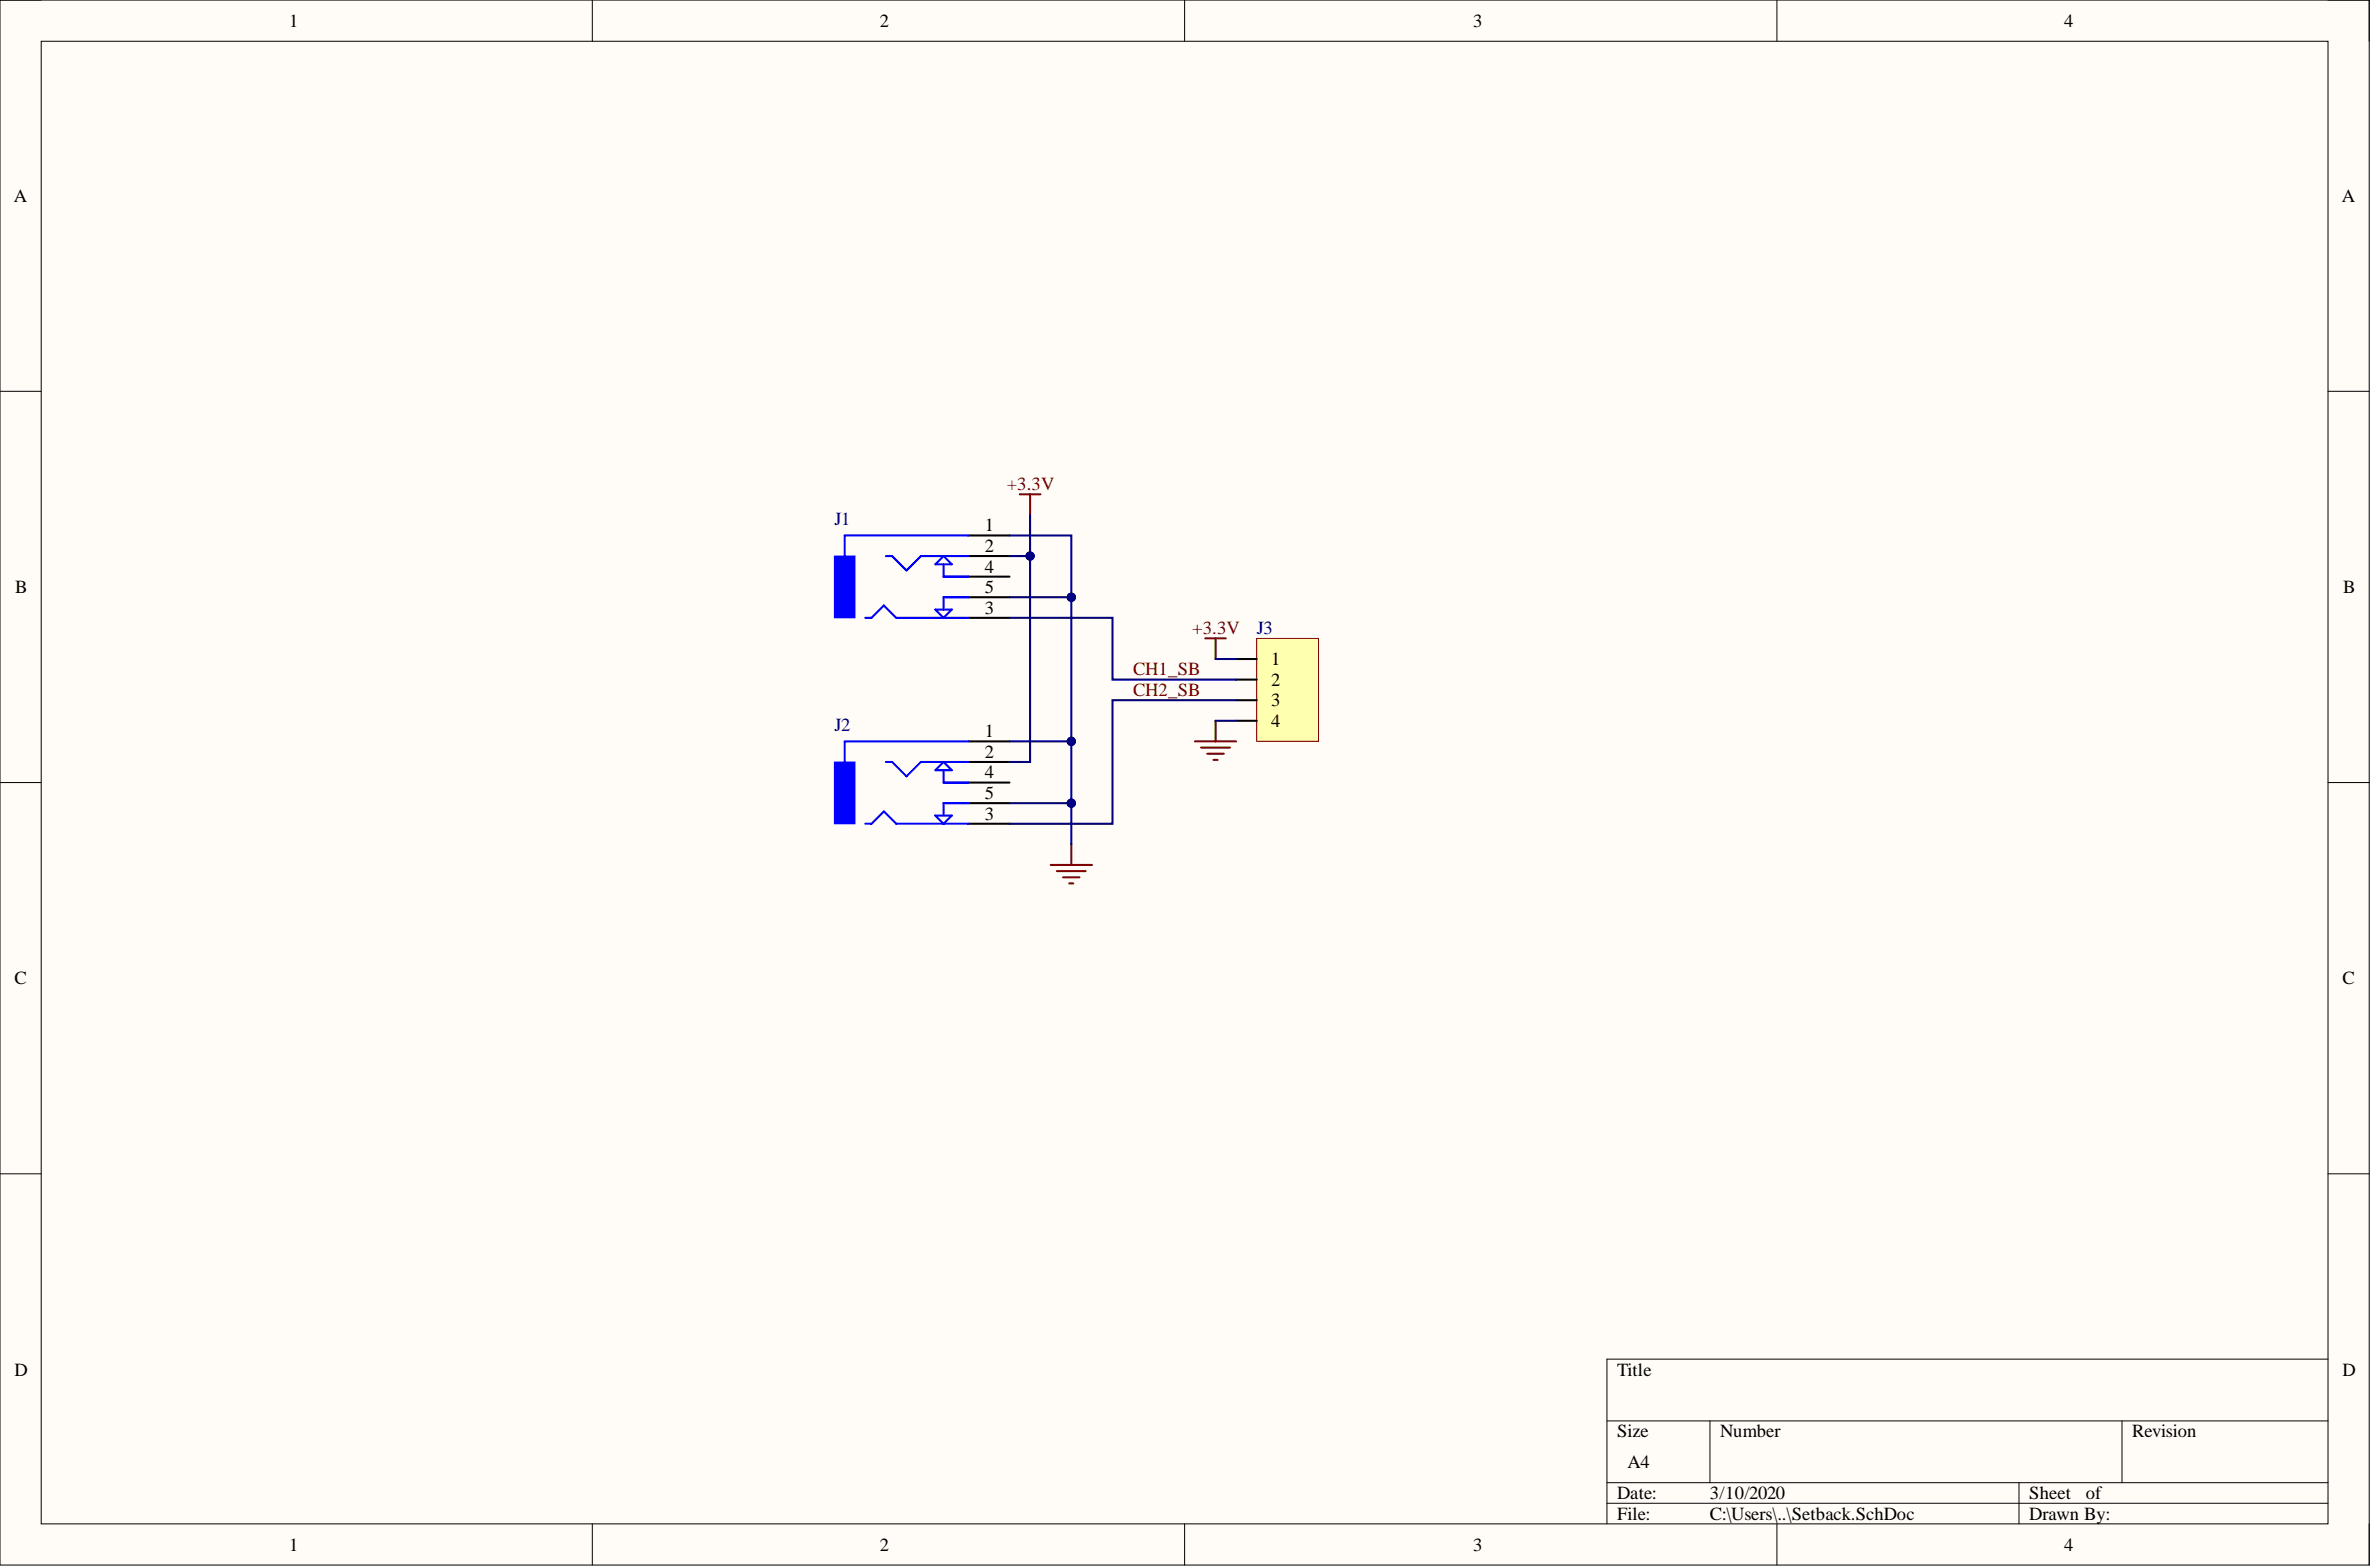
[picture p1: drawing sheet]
<svg xmlns="http://www.w3.org/2000/svg" width="292mm" height="193mm" viewBox="0 0 292 193" stroke-linecap="round" stroke-linejoin="round" font-family="sans-serif">
<defs><g id="words">
<g font-size="2.3">
<text x="35.6" y="3.3">1</text>
<text x="108.4" y="3.3">2</text>
<text x="181.5" y="3.3">3</text>
<text x="254.3" y="3.3">4</text>
<text x="1.7" y="24.9">A</text>
<text x="288.5" y="24.9">A</text>
<text x="121.3" y="65.4">1</text>
<text x="121.3" y="68">2</text>
<text x="121.3" y="70.5">4</text>
<text x="1.9" y="73">B</text>
<text x="121.3" y="75.6">3</text>
<text x="121.3" y="73">5</text>
<text x="288.7" y="73">B</text>
<text x="156.6" y="81.9">1</text>
<text x="156.6" y="84.5">2</text>
<text x="156.6" y="87">3</text>
<text x="156.6" y="89.5">4</text>
<text x="121.3" y="93.3">2</text>
<text x="121.3" y="95.9">4</text>
<text x="121.3" y="90.8">1</text>
<text x="121.3" y="100.9">3</text>
<text x="121.3" y="98.4">5</text>
<text x="1.8" y="121.2">C</text>
<text x="288.6" y="121.2">C</text>
<text x="1.8" y="169.4">D</text>
<text x="199.2" y="169.4">Title</text>
<text x="288.6" y="169.4">D</text>
<text x="199.2" y="177">Size</text>
<text x="211.9" y="177">Number</text>
<text x="262.7" y="177">Revision</text>
<text x="199.2" y="184.6">Date:</text>
<text x="200.5" y="180.8">A4</text>
<text x="210.7" y="184.6">3/10/2020</text>
<text x="250" y="184.6">Sheet</text>
<text x="257" y="184.6">of</text>
<text x="35.6" y="191">1</text>
<text x="108.4" y="191">2</text>
<text x="181.5" y="191">3</text>
<text x="199.2" y="187.2">File:</text>
<text x="210.7" y="187.2">C:\Users\..\Setback.SchDoc</text>
<text x="250" y="187.2">Drawn By:</text>
<text x="254.3" y="191">4</text>
</g>
<g font-size="2.3" fill="#000080">
<text x="102.8" y="64.7">J1</text>
<text x="154.8" y="78.1">J3</text>
<text x="102.8" y="90">J2</text>
</g>
<g font-size="2.3" fill="#800000">
<text x="124" y="60.4">+3.3V</text>
<text x="139.6" y="83.2">CH1_SB</text>
<text x="146.9" y="78.1">+3.3V</text>
<text x="139.6" y="85.7">CH2_SB</text>
</g>
</g></defs>
<path d="M0 0h291.9v192.7h-291.9z" fill-rule="evenodd" fill="#fffcf8"/>
<path d="M0 0h291.9v192.7h-291.9z" fill="none" stroke="#000" stroke-width=".12"/>
<path d="M5.1 5.1h281.7v182.6h-281.7z" fill-rule="evenodd" fill="#fffcf8"/>
<g fill="none" stroke="#000" stroke-width=".12">
<path d="M0 0h5.1M5.1 5.1h281.7v182.6h-281.7zM73 0v5.1M145.9 0v5.1M218.9 0v5.1M286.8 0h5.1v5.1M0 48.2h5.1M286.8 48.2h5.1M0 96.4h5.1M286.8 96.4h5.1M0 144.6h5.1M286.8 144.6h5.1"/>
<path d="M198 175h88.8M210.7 175v7.6M261.4 175v7.6M286.8 167.4h-88.8v20.3M73 187.7v5M145.9 187.7v5M198 182.6h88.8M198 185.1h88.8M218.9 187.7v5M248.7 182.6v5.1M291.9 187.7v5"/>
</g>
<path d="M125.6 60.9h2.6M126.9 60.9v2.5M129.4 106.5h5.1M130.2 107.3h3.6M131 108h2M131.7 108.8h.5M132 104v2.5" fill="none" stroke="#800000" stroke-width=".25"/>
<path d="M154.8 78.6h7.6v12.7h-7.6z" fill-rule="evenodd" fill="#ffffb0"/>
<path d="M154.8 78.6h7.6v12.7h-7.6z" fill="none" stroke="#800000" stroke-width=".12"/>
<path d="M119.3 68.5h5.1M119.3 71h5.1M119.3 65.9h5.1M119.3 76.1h5.1M119.3 73.5h5.1M152.3 81.2h2.5M152.3 83.7h2.5M152.3 86.2h2.5M152.3 88.8h2.5" fill="none" stroke="#000" stroke-width=".25"/>
<path d="M148.5 78.6h2.5M149.7 78.6v2.6M147.2 91.3h5.1M148 92.1h3.5M148.7 92.8h2.1M149.5 93.6h.5M149.7 88.8v2.5" fill="none" stroke="#800000" stroke-width=".25"/>
<path d="M106.6 76.1h.8l1.5-1.5 1.5 1.5h8.9M109.1 68.5h.8l1.8 1.8 1.8-1.8h5.8M115.2 69.5l1-1 1.1 1zM115.2 75.1h2.1l-1.1 1zM116.2 69.5v1.5h3.1M119.3 73.5h-3.1v1.6M119.3 65.9h-15.2v2.6" fill="none" stroke="#00f" stroke-width=".25"/>
<path d="M102.8 68.5h2.5v7.6h-2.5z" fill-rule="evenodd" fill="#00f"/>
<path d="M102.8 68.5h2.5v7.6h-2.5z" fill="none" stroke="#00f" stroke-width=".12"/>
<path d="M119.3 93.8h5.1M119.3 96.4h5.1M119.3 91.3h5.1M119.3 98.9h5.1M119.3 101.4h5.1" fill="none" stroke="#000" stroke-width=".25"/>
<path d="M109.1 93.8h.8l1.8 1.8 1.8-1.8h5.8M115.2 94.8l1-1 1.1 1zM116.2 94.8v1.6h3.1M119.3 98.9h-3.1v1.5M119.3 91.3h-15.2v2.5M106.6 101.4h.8l1.5-1.5 1.5 1.5h8.9M115.2 100.4h2.1l-1.1 1z" fill="none" stroke="#00f" stroke-width=".25"/>
<path d="M102.8 93.8h2.5v7.6h-2.5z" fill-rule="evenodd" fill="#00f"/>
<path d="M102.8 93.8h2.5v7.6h-2.5z" fill="none" stroke="#00f" stroke-width=".12"/>
<path d="M126.9 63.4v5.1" fill="none" stroke="#000080" stroke-width=".25"/>
<circle cx="126.9" cy="68.5" r=".51" fill="#000080"/>
<circle cx="126.9" cy="68.5" r=".51" fill="none" stroke="#000080" stroke-width=".12"/>
<path d="M124.4 98.9h7.6M152.3 86.2h-15.2v15.2h-12.7" fill="none" stroke="#000080" stroke-width=".25"/>
<circle cx="132" cy="98.9" r=".51" fill="#000080"/>
<circle cx="132" cy="98.9" r=".51" fill="none" stroke="#000080" stroke-width=".12"/>
<path d="M124.4 68.5h2.5v25.3h-2.5" fill="none" stroke="#000080" stroke-width=".25"/>
<circle cx="126.9" cy="68.5" r=".51" fill="#000080"/>
<circle cx="126.9" cy="68.5" r=".51" fill="none" stroke="#000080" stroke-width=".12"/>
<path d="M124.4 91.3h7.6" fill="none" stroke="#000080" stroke-width=".25"/>
<circle cx="132" cy="91.3" r=".51" fill="#000080"/>
<circle cx="132" cy="91.3" r=".51" fill="none" stroke="#000080" stroke-width=".12"/>
<path d="M124.4 76.1h12.7v7.6h15.2M124.4 73.5h7.6" fill="none" stroke="#000080" stroke-width=".25"/>
<circle cx="132" cy="73.5" r=".51" fill="#000080"/>
<circle cx="132" cy="73.5" r=".51" fill="none" stroke="#000080" stroke-width=".12"/>
<path d="M124.4 65.9h7.6v38.1" fill="none" stroke="#000080" stroke-width=".25"/>
<circle cx="132" cy="73.5" r=".51" fill="#000080"/>
<circle cx="132" cy="73.5" r=".51" fill="none" stroke="#000080" stroke-width=".12"/>
<circle cx="132" cy="91.3" r=".51" fill="#000080"/>
<circle cx="132" cy="91.3" r=".51" fill="none" stroke="#000080" stroke-width=".12"/>
<circle cx="132" cy="98.9" r=".51" fill="#000080"/>
<circle cx="132" cy="98.9" r=".51" fill="none" stroke="#000080" stroke-width=".12"/>
<path d="M149.7 88.8h2.6M149.7 81.2h2.6" fill="none" stroke="#000080" stroke-width=".25"/>
<use href="#words"/>
</svg>
